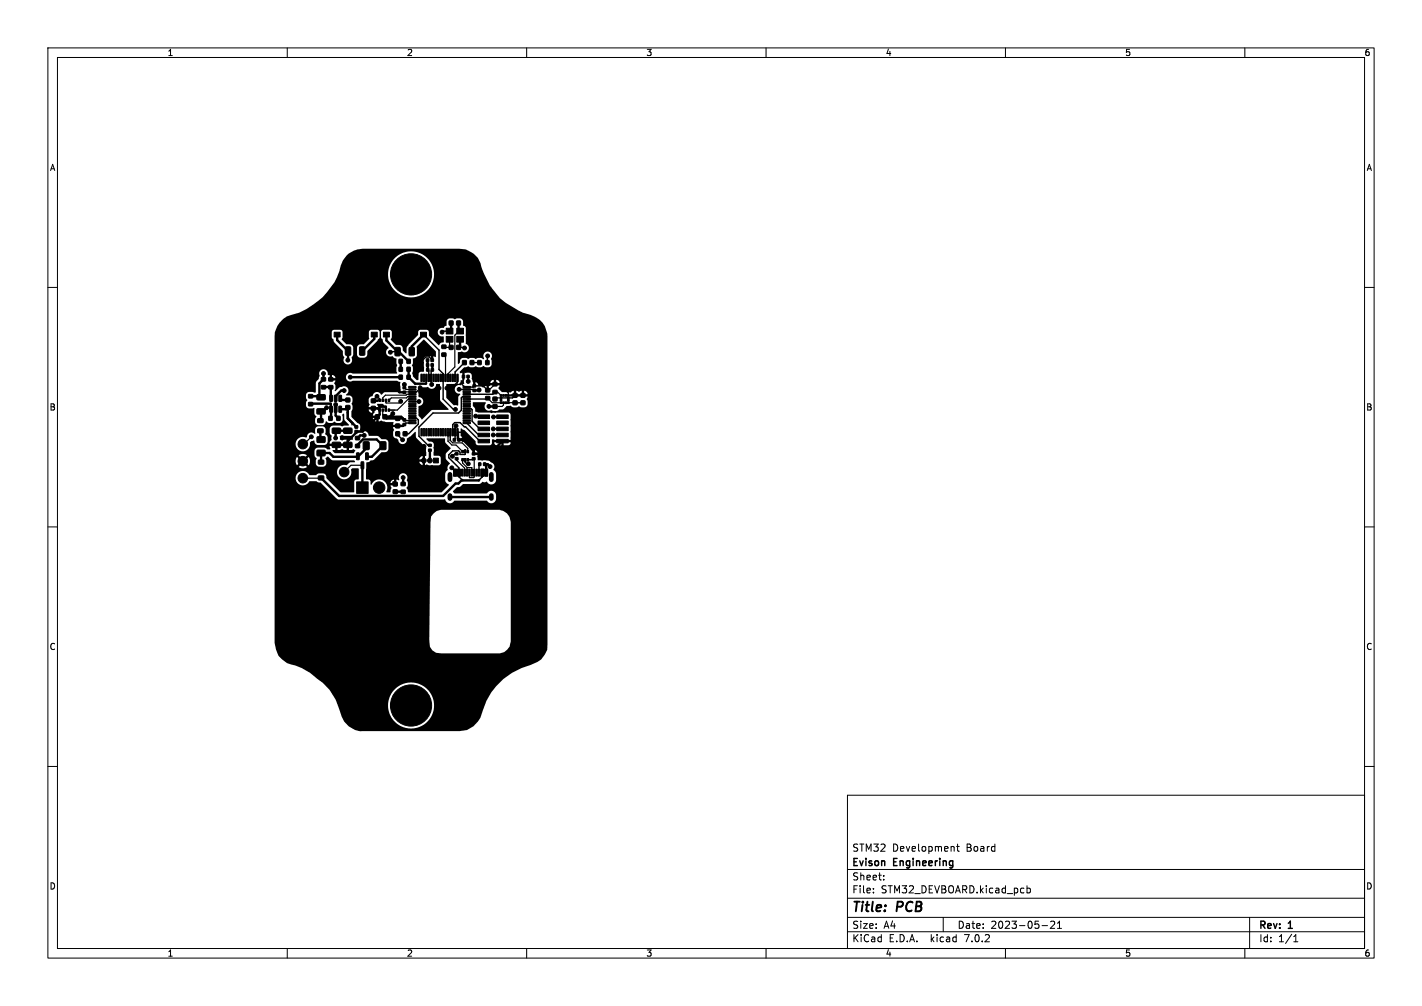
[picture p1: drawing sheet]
<svg xmlns="http://www.w3.org/2000/svg" width="297mm" height="210mm" viewBox="0 0 297 210" stroke-linecap="round" stroke-linejoin="round" font-family="sans-serif">
<defs><g id="words">
<g font-size="2.8">
<text x="178" y="190.8">Title:</text>
<text x="187.4" y="190.8">PCB</text>
</g>
<g font-size="2.1">
<text x="178" y="177.9">STM32</text>
<text x="186.4" y="177.9">Development</text>
<text x="201.8" y="177.9">Board</text>
<text x="178" y="183.9">Sheet:</text>
<text x="178" y="181.1">Evison</text>
<text x="186.7" y="181.1">Engineering</text>
<text x="178" y="186.6">File:</text>
<text x="184" y="186.6">STM32_DEVBOARD.kicad_pcb</text>
<text x="178" y="196.8">KiCad</text>
<text x="178" y="194">Size:</text>
<text x="184.6" y="194">A4</text>
<text x="185.6" y="196.8">E.D.A.</text>
<text x="194.4" y="196.8">kicad</text>
<text x="200" y="194">Date:</text>
<text x="201.5" y="196.8">7.0.2</text>
<text x="206.9" y="194">2023-05-21</text>
<text x="263" y="194.2">Rev:</text>
<text x="263" y="196.8">Id:</text>
<text x="267" y="196.8">1/1</text>
<text x="269.2" y="194.2">1</text>
</g>
<g font-size="1.8">
<text x="35" y="11.8">1</text>
<text x="85" y="11.8">2</text>
<text x="135" y="11.8">3</text>
<text x="185" y="11.8">4</text>
<text x="235" y="11.8">5</text>
<text x="285" y="11.8">6</text>
<text x="10.4" y="35.8">A</text>
<text x="285.4" y="35.8">A</text>
<text x="10.3" y="85.8">B</text>
<text x="285.3" y="85.8">B</text>
<text x="10.3" y="135.8">C</text>
<text x="285.3" y="135.8">C</text>
<text x="10.3" y="185.8">D</text>
<text x="285.3" y="185.8">D</text>
<text x="35" y="199.8">1</text>
<text x="85" y="199.8">2</text>
<text x="135" y="199.8">3</text>
<text x="185" y="199.8">4</text>
<text x="235" y="199.8">5</text>
<text x="285" y="199.8">6</text>
</g>
</g></defs>
<g fill="none" stroke="#000" stroke-width=".21">
<path d="M10 10h277v190h-277zM12 12h273v186h-273zM60 10v2M110 10v2M160 10v2M210 10v2M260 10v2M10 60h2M285 60h2M94 91.2v.7M96.6 94.2v.1M97.6 94.2l.1 .1"/>
<path d="M10 110h2M285 110h2M10 160h2M285 160h2M177 166h108v32h-108zM199.8 176.7h.6M200 176.2v1.3l.4 .2M60 198v2M110 198v2M160 198v2M177 194.5h108M177 191.5h108"/>
<path d="M177 187.5h108M177 181.5h108M182.4 186.3v.1M182.4 185.5v.1M184.6 183.6v.1M184.6 182.8v.1M197 191.5v3M210 198v2M214.5 184.9v1.5M214.5 185.5l.4-.1 .3 .3-.1 .6h-.6M217.6 193.2h1.2M219.4 192.4l.6-.1 .3 .4-.9 1.1h.9"/>
<path d="M220.9 193.8h.8M220.9 192.7l.4-.4v1.5M260 198v2M261 191.5v6.5M270.2 196.6h.9M270.2 195.5l.4-.4v1.5"/>
</g>
<g fill="#000" stroke="#000" stroke-width=".21">
<path d="M67.1 78.8h.9v.7h-.9zM68.7 78.8h.8v.7h-.8zM69.8 69.3h1.2v1.1h-1.2zM72.2 72.5l.8-.1 .2 .1 .1 1.4-.2 .3h-.7l-.3-.2zM75.1 72.5l.9-.1 .2 .1v1.4l-.1 .3h-.8l-.2-.2zM77.5 69.3h1.3v1.1h-1.3zM80.1 69.3h1.2v1.1h-1.2zM83.4 76.7h.6v.8h-.6zM82.5 72.6l.9-.1 .2 .2v1.4l-.1 .2h-.8l-.2-.1zM83.4 78.3h.6v.9h-.6zM83.4 75h.6v.9h-.6zM85 76.7h.7v.8h-.7z"/>
<path d="M85 78.3h.7v.9h-.7zM85 75h.7v.9h-.7zM85.5 72.6l.8-.1 .3 .2v1.4l-.2 .2h-.7l-.3-.1zM87.8 69.3h1.3v1.1h-1.3zM87.9 78.1l.3 .1-.1 1.5-.2-.1zM88.4 78.1l.3 .1-.1 1.5-.2-.1zM89.1 75.9h.4v.6h-.4zM89.1 76.9h.5v.6h-.5zM88.9 78.1l.3 .1-.1 1.5-.2-.1zM89.1 74.9h.5v.6h-.5zM89.4 78.1l.3 .1-.1 1.5-.2-.1zM90 75.9h.5v.6h-.5z"/>
<path d="M90.1 76.9h.4v.6h-.4zM89.9 78.1l.3 .1-.1 1.5-.2-.1zM90 74.9h.5v.6h-.5zM90.4 78.1l.3 .1-.1 1.5-.2-.1zM90.9 78.1l.3 .1-.1 1.5-.2-.1zM91.4 78.1l.3 .1-.1 1.5-.2-.1zM91.9 78.1l.3 .1-.1 1.5-.2-.1zM92.3 73.7h.8v.7h-.8zM92.3 72h.8v.7h-.8zM92.4 78.1l.3 .1-.1 1.5-.2-.1zM92.9 78.1l.3 .1-.1 1.5-.2-.1zM93.4 78.1l.3 .1-.1 1.5-.2-.1z"/>
<path d="M93.8 72.1h.8v.8h-.8zM93.9 78.1l.3 .1-.1 1.5-.2-.1zM93.2 68.5h1.4v1.2h-1.4zM93.2 70.2h1.4v1.2h-1.4zM94.4 78.1l.3 .1-.1 1.5-.2-.1zM93.8 67h.8v.8h-.8zM94.9 78.1l.3 .1-.1 1.5-.2-.1zM95.4 72.1h.8v.8h-.8zM95.4 78.1l.3 .1-.1 1.5-.2-.1zM95.4 67h.8v.8h-.8zM96.6 78.3h.4v.6h-.4zM95.4 68.5h1.4v1.2h-1.4z"/>
<path d="M95.4 70.2h1.4v1.2h-1.4zM96.6 75.3h.8v.8h-.8zM97.5 78.3h.5v.6h-.5zM98.2 75.3h.8v.8h-.8zM99.8 75.3h.7v.8h-.7zM101.4 75.3h.7v.8h-.7zM103 79.9h.8v.6h-.8zM64.5 84h.8v.7h-.8zM64.5 82.4h.8v.7h-.8zM66.2 85.4l1.6-.1 .2 .3-.1 .7-.2 .2-1.4-.1-.1-.2zM66.2 82.4h1.6l.2 .2-.1 .8-.2 .1h-1.4l-.1-.2zM66.4 89.6l1-.1 .1 .7-.2 .2h-.9l-.1-.2z"/>
<path d="M66.4 87.4h1l.1 .7-.2 .1h-.9l-.1-.2zM67.1 80.5h.9v.7h-.9zM66.5 96.1h1.1v.8h-1.1zM66.5 99.4h1.1v.8h-1.1zM66.3 91.2h1.5l.1 .2v.8l-.2 .2h-1.4l-.1-.3zM66.3 94h1.5l.1 .2v.8l-.2 .2h-1.4l-.1-.3zM68.9 82.5l.5 .1v1.2l-.5-.1zM68.9 84.8l.5 .1v1.2l-.5-.1zM68.7 80.5h.8v.7h-.8zM68.7 86.9h.7v.8h-.7zM69.4 92.4l1.6-.1 .2 .2-.1 .8-.2 .1h-1.4l-.1-.2zM69.4 89.4h1.6l.2 .2-.1 .7-.2 .2h-1.4l-.1-.3z"/>
<path d="M69.8 82.5l.6 .1-.1 1.2-.5-.1zM69.8 84.8l.6 .1-.1 1.2-.5-.1zM70.3 86.9h.7v.8h-.7zM70.8 82.5l.5 .1v1.2l-.5-.1zM70.8 84.8l.5 .1v1.2l-.5-.1zM71.8 92.4l1.6-.1 .1 .2v.8l-.2 .1h-1.4l-.2-.2zM71.8 89.4h1.6l.1 .2v.7l-.2 .2h-1.4l-.2-.3zM72.2 84.7h.9v.7h-.9zM72.2 83.1h.9v.8h-.9zM74.3 92.8h.8v.6h-.8zM74.3 91.1h.8v.7h-.8zM74.1 88.9h.6v.5h-.6z"/>
<path d="M74.1 89.8h.6v.5h-.6zM74.5 94.6h.5l-.1 1.4-.4-.1zM75.9 92.3h1.2v1.5h-1.2zM75.4 96.4l.6 .1-.1 1.4-.5-.1zM76.4 94.6h.5l-.1 1.4-.4-.1zM77.6 84.8h.8v.8h-.8zM77.6 83.3h.8v.8h-.8zM78.4 86.6h.8v.8h-.8zM79.4 92.3h1.2v1.5h-1.2zM79.1 83.3h.4v.5h-.4zM79.1 85.4h.4v.5h-.4zM80 86.6h.8v.8h-.8z"/>
<path d="M79.8 83.3h.3v.5h-.3zM79.8 85.4h.3v.5h-.3zM80.4 83.3h.4v.5h-.4zM80.4 85.4h.4v.5h-.4zM81.1 83.3h.3v.5h-.3zM81.1 85.4h.3v.5h-.3zM82.6 88.5h.9v.8h-.9zM82.6 87h.9v.7h-.9zM82.7 90.1h.7v.9h-.7zM84.2 88.4h.5v.5h-.5zM84.2 87.4h.5v.5h-.5zM84.2 81.6h.5v.5h-.5z"/>
<path d="M84.2 80.7h.5v.5h-.5zM84.2 90.1h.8v.9h-.8zM85.4 80.7h1.4l.1 .2-1.5 .1zM85.4 81.2h1.4l.1 .2-1.5 .1zM85.4 81.7h1.4l.1 .2-1.5 .1zM85.4 82.2h1.4l.1 .2-1.5 .1zM85.4 82.7h1.4l.1 .2-1.5 .1zM85.4 83.2h1.4l.1 .2-1.5 .1zM85.4 83.7h1.4l.1 .2-1.5 .1zM85.4 84.2h1.4l.1 .2-1.5 .1zM85.4 84.7h1.4l.1 .2-1.5 .1zM85.4 85.2h1.4l.1 .2-1.5 .1z"/>
<path d="M85.4 85.7h1.4l.1 .2-1.5 .1zM85.4 86.2h1.4l.1 .2-1.5 .1zM85.4 86.7h1.4l.1 .2-1.5 .1zM85.4 87.2h1.4l.1 .2-1.5 .1zM85.4 87.7h1.4l.1 .2-1.5 .1zM85.4 88.2h1.4l.1 .2-1.5 .1zM87.9 89.5h.3l-.1 1.5-.2-.1zM88.4 89.5h.3l-.1 1.5-.2-.1zM88.9 89.5h.3l-.1 1.5-.2-.1zM89.5 93.8h.6v.4h-.6zM89.5 92.7h.6v.5h-.6zM89.4 89.5h.3l-.1 1.5-.2-.1z"/>
<path d="M89.9 89.5h.3l-.1 1.5-.2-.1zM90.6 95.6h1v1h-1zM90.4 89.5h.3l-.1 1.5-.2-.1zM90.9 89.5h.3l-.1 1.5-.2-.1zM91.4 89.5h.3l-.1 1.5-.2-.1zM91.9 89.5h.3l-.1 1.5-.2-.1zM92.4 89.5h.3l-.1 1.5-.2-.1zM92.9 89.5h.3l-.1 1.5-.2-.1zM93.4 89.5h.3l-.1 1.5-.2-.1zM93.9 89.5h.3l-.1 1.5-.2-.1zM94.4 89.5h.3l-.1 1.5-.2-.1zM94.7 97.9h.6v1.5h-.6z"/>
<path d="M94.9 89.5h.3l-.1 1.5-.2-.1zM94.7 91.6h.4v.5h-.4zM95.1 95.5h.6v.5h-.6zM95.1 94.5h.6v.5h-.6zM95.5 97.9h.6v1.5h-.6zM95.4 89.5h.3l-.1 1.5-.2-.1zM95.6 91.6h.5v.5h-.5zM96.4 97.9h.3v1.5h-.3zM96.4 95.7h.4v.5h-.4zM96.4 94h.4v.5h-.4zM96.9 97.9h.3v1.5h-.3zM97 95.7h.3v.7h-.3z"/>
<path d="M97 93.9h.3v.6h-.3zM97.4 97.9h.3v1.5h-.3zM97.5 95.7h.4v.5h-.4zM97.5 94h.4v.5h-.4zM97.9 97.9h.3v1.5h-.3zM96.7 88.2h1.5l.1 .2-1.5 .1zM96.7 87.7h1.5l.1 .2-1.5 .1zM96.7 87.2h1.5l.1 .2-1.5 .1zM96.7 86.7h1.5l.1 .2-1.5 .1zM96.7 86.2h1.5l.1 .2-1.5 .1zM96.7 85.7h1.5l.1 .2-1.5 .1zM96.7 85.2h1.5l.1 .2-1.5 .1z"/>
<path d="M96.7 84.7h1.5l.1 .2-1.5 .1zM96.7 84.2h1.5l.1 .2-1.5 .1zM96.7 83.7h1.5l.1 .2-1.5 .1zM96.7 83.2h1.5l.1 .2-1.5 .1zM96.7 82.7h1.5l.1 .2-1.5 .1zM96.7 82.2h1.5l.1 .2-1.5 .1zM96.7 81.7h1.5l.1 .2-1.5 .1zM96.7 81.2h1.5l.1 .2-1.5 .1zM96.7 80.7h1.5l.1 .2-1.5 .1zM98.4 97.9h.3v1.5h-.3zM98.9 97.9h.3v1.5h-.3zM98.7 94.5h.5v.5h-.5z"/>
<path d="M98.7 95.5h.5v.5h-.5zM98.8 80.3h.5v.5h-.5zM98.8 81.3h.5v.4h-.5zM99.4 97.9h.3v1.5h-.3zM99.9 97.9h.3v1.5h-.3zM100 96.6h.4v.6h-.4zM100.4 97.9h.6v1.5h-.6zM101 96.6h.5v.6h-.5zM101.2 97.9h.6v1.5h-.6zM101.4 81.1h.9v.7h-.9zM101.4 82.8h.9v.7h-.9zM99.8 91.7h2.4v.7h-2.4z"/>
<path d="M99.8 90.4h2.4v.8h-2.4zM99.8 89.2h2.4v.7h-2.4zM99.8 87.9h2.4v.7h-2.4zM99.8 86.6h2.4v.8h-2.4zM103 82.9h.8v.8h-.8zM103 84.5h.8v.7h-.8zM103 81.5h.8v.7h-.8zM104.5 82.4h.3v.3h-.3zM104.5 82.9h.3v.3h-.3zM104.5 83.4h.3v.3h-.3zM104.5 83.9h.3v.3h-.3zM105 83.9h.3v.4h-.3z"/>
<path d="M105 82.4h.3v.3h-.3zM105.5 83.9h.3v.4h-.3zM105.5 82.4h.3v.3h-.3zM106 83.9h.4v.3h-.4zM106 83.4h.4v.3h-.4zM106 82.9h.4v.3h-.4zM106 82.4h.4v.3h-.4zM103.7 91.7h2.4v.7h-2.4zM103.7 90.4h2.4v.8h-2.4zM103.7 89.2h2.4v.7h-2.4zM103.7 87.9h2.4v.7h-2.4zM103.7 86.6h2.4v.8h-2.4z"/>
<path d="M107.2 82.2h.8v.7h-.8zM107.2 83.7h.8v.8h-.8zM108.8 82.2h.8v.7h-.8zM108.8 83.7h.8v.8h-.8zM74.5 100.6h2.4v2.4h-2.4zM82.1 102.3h.9v.7h-.9zM82.1 100.7h.9v.7h-.9zM83.8 100.7h.8v.7h-.8zM83.8 102.3h.8v.7h-.8z"/>
<circle cx="85.9" cy="57.3" r="4.3"/>
<circle cx="67.6" cy="78" r=".4"/>
<circle cx="72.6" cy="75.2" r=".4"/>
<circle cx="73.2" cy="78.7" r=".4"/>
<circle cx="81.5" cy="73.5" r=".4"/>
<circle cx="86.9" cy="78.2" r=".4"/>
<circle cx="92.3" cy="69.3" r=".4"/>
<circle cx="97" cy="72.6" r=".4"/>
<circle cx="97.8" cy="79.6" r=".4"/>
<circle cx="101.9" cy="74.3" r=".4"/>
<circle cx="63.2" cy="99.8" r="1"/>
<circle cx="63.2" cy="92.7" r="1"/>
<circle cx="63.2" cy="96.3" r="1"/>
<circle cx="65" cy="91.2" r=".4"/>
<circle cx="68.2" cy="85.1" r=".4"/>
<circle cx="70.1" cy="91.4" r=".4"/>
<circle cx="70.1" cy="84.5" r=".4"/>
<circle cx="71.9" cy="98.6" r="1"/>
<circle cx="71.9" cy="81.5" r=".4"/>
<circle cx="76.1" cy="90.9" r=".4"/>
<circle cx="78.7" cy="82.7" r=".4"/>
<circle cx="82" cy="86.3" r=".4"/>
<circle cx="83.7" cy="83.8" r=".4"/>
<circle cx="84.1" cy="91.8" r=".4"/>
<circle cx="84.2" cy="99.7" r=".4"/>
<circle cx="84.5" cy="80.3" r=".4"/>
<circle cx="87.5" cy="83.8" r=".4"/>
<circle cx="87.8" cy="81" r=".4"/>
<circle cx="88.5" cy="96.1" r=".5"/>
<circle cx="88.6" cy="93.2" r=".4"/>
<circle cx="89.8" cy="96.1" r=".5"/>
<circle cx="90.2" cy="80.3" r=".4"/>
<circle cx="91.7" cy="81" r=".4"/>
<circle cx="93.3" cy="81" r=".4"/>
<circle cx="94.4" cy="97.7" r=".4"/>
<circle cx="94.5" cy="95.3" r=".4"/>
<circle cx="95.1" cy="85.5" r=".4"/>
<circle cx="95.2" cy="88.9" r=".4"/>
<circle cx="95.9" cy="81.3" r=".4"/>
<circle cx="96.7" cy="91.8" r=".4"/>
<circle cx="97.8" cy="96.8" r=".4"/>
<circle cx="99.4" cy="86.9" r=".4"/>
<circle cx="100.1" cy="81.4" r=".4"/>
<circle cx="102.1" cy="84.8" r=".4"/>
<circle cx="102.4" cy="97.4" r=".4"/>
<circle cx="103" cy="89.5" r=".4"/>
<circle cx="103" cy="90.8" r=".4"/>
<circle cx="103.1" cy="87" r=".4"/>
<circle cx="79.2" cy="101.8" r="1.2"/>
<circle cx="85.9" cy="147.3" r="4.3"/>
</g>
<path d="M94 99v1.1M102.6 99v1.1M94 103.5v.6M102.6 103.5v.6" fill="none" stroke="#000" stroke-width="1"/>
<g fill="none" stroke="#000" stroke-width=".25">
<path d="M92.7 74l.4 .4v4.5M93.9 70.8v1.4l.3 .3h-1.4l-.1-.1M96.1 69.1h-.3l-.8 .9v6.6l-1.4 1.4v.9M65 91.2l-1.5 1.5h-.3M67.1 99.8h-3.9M75.7 97.1h-2.4l-1.4 1.5M78 85.4h1l.3 .2M79.3 83.6h-1.1l-.2 .2M79.9 85.6v1l.5 .4M80.6 83.6l.1 .5h2.6l.4-.3M84.5 80.9l.3 .4h1.3M86.1 81.8l-1.6 .1"/>
<path d="M86.1 82.8h-1l-.2 .3h-3.2l-.5 .5M86.1 82.3h-1.1l-.2 .2h-4.3l-.6 .6v.5M86.1 83.3h-.8l-2.3 2.3h-1.8M86.1 83.8h1.4M93.6 90.2v1.9l.8 .8h.9l1.3 1.4M94 91.9l.6 .6h1.9l1.2 1.1v.7M94 90.3v1.6M94.1 91.9h-.1M94.4 97.7l.6 .6v.4M95.4 94.7h-.4l-.5 .6M95.4 95.8v.3l1.6 1.6v1M96.6 96v.7l1 .9"/>
<path d="M97.2 96v.5l.3 .3h.3M97.6 97.6l-.1 1.1M97.6 97.6h.9v1.1M97.7 96h.1M98.9 95.8l.1 .1v3.7l-.1 .1h-.9v-1M101.9 81.5h.2l1.3-1.3h.9l1.9 1.8v.6h1.3M101.9 83.1l.9 1h1.8M103.4 81.9h.5l.7 .7M104.6 83.1h-1l-.2 .2M104.6 84.1h.1M106.2 83.6v.5M106.2 84.1h.1"/>
<path d="M107.5 84.1h-2.3v.5l-.3 .2h-1.5M107.5 84.1h.1M107.6 82.5l-.1 .1"/>
</g>
<g fill="none" stroke="#000" stroke-width=".5">
<path d="M67.6 78v1.2l-.9 .8v2.6M70.4 69.9v1.1l2.3 2.3-.1 1.9M73.2 78.7h10.5M78.2 69.9v.9l-2.6 2.5M80.7 69.9v1.2l4.6 4.3M83.7 75.4v1.7M85.3 77.1v1.6l1.4 1.4 2.3-.1M88.5 69.9l-2.5 2.4v1.1M89.3 75.2v2M90.3 76.2v1M94.2 67.4v1.4l-.3 .3M95.8 67.4v1.4l.3 .3"/>
<path d="M96.1 70.8v1.4l-.3 .3M64.9 82.7h1.9M64.9 84.4l4.2-.1 .1 2.9-.2 .1M66.6 82.5l.5 .4M66.9 89.9v1.7l.2 .2M67.1 94.6v1.9M67.1 99.8l3.7 3.7h21.8l2.6-2.6h.6l.7-.7h3.6M67.1 94.6h.1M67.6 80.8h1.5l.1 2.4M68.2 85.1l-.8 .8h-.3v1.8l-.2 .1M70.1 84.5v2.3l.6 .5M71.1 85.4h1.2l.3-.3v2.3l1.8 1.7"/>
<path d="M71.1 83.2l.3 .3h1.2M71.9 81.5h-.6l-1.2 1.2v.5M72.6 89.9h-2.5v1.5M74.7 93.1v-.2l1.1-1.2h2.9l1.3 1.3-2.3 2.4h-1.1M75.7 97.1v4.7M76.1 90.9h-.9l-.5 .6M76.5 93v.6l-1.8 1.8h-5.1l-.8-.8h-1.7M76.6 93v.1M78 85.2h.9l.4 .4M80.6 85.6v-.7h-1.3v1.6l-3.6 3.6h-1.3v.2l-1.8 1.8v.8h-2.5M82 86.3l-.6 .7M83.1 81.5l.3 .4h1.1"/>
<path d="M84.2 87.4h-3.5l-.3-.4h3.4l.7 .7M84.2 99.7v1.3M84.5 88.6l-.3 .3h-1.1M84.5 80.3v.6M88.6 93.2h-.1M89.8 94v2.1M95.7 90.2v1.4l.2 .2h.8l2.2 2.2v.7h3.4l2.6-2.6M95.8 98.7l.1 .8M100.1 81.4l-1 .1M100.7 98.7l-.1 .8M102.1 84.8h.1M102.1 84.8h1.3"/>
<path d="M102.4 97.4l-.5-.5h-.7l.3 .3v1.5M82.2 100.7l.3 .4M82.5 102.6l1.7 .1M94 103.8h8.6"/>
</g>
<g fill="none" stroke="#000" stroke-width=".3">
<path d="M83 73.4h-1.3l-.2 .1M88.5 69.9l3.2 3.2v4l.9 .9v5.3l2.1 2.2h.4M89.1 78.9l-.1 1.1M89.3 77.2l.3 .2v1.5M90.3 75.2l-.6-.7h-.7l-2 2M90.3 77.2l-.2 .3v2.6l.1 .2M93.9 69.1h-1.4l-.2 .2M95.6 78.9v.9l-1.3 1.2h-1M95.8 72.5h1.1l.1 .1M97 75.7l-1.9 1.9v1.3M97.8 78.6v1M98.6 75.7h1.5"/>
<path d="M101.9 74.3l-.1 1.4M74.8 93l-.1 .1M79.3 83.6v-.3l-.6-.6-.7 .8v.2M81.5 88.9h1.6M83.1 90.6v.2l1 1M84.5 87.7l.1 .1h1.5M86.1 88.3h-1.3l-.3 .3M86.1 87.3h.9l.4 .4v.8l-2 2.1h-.8M87.8 81l-.8 .8h-.9M91.7 81h.1M94.6 90.2v-1.6l.4-.4h1.1l.9 .9h.2l3 3h.8M95.2 88.9l-.1 .2v2.6l-.2 .1"/>
<path d="M95.6 90.2v1.3l.3 .3M95.9 81.3h3l.2 .2M96.5 80.3l.6 .5h1.7l.3-.3h1.8l1 1M97.2 94.2l-.1 .7h-1v-.5l-.3-.3h-1.2l-.9 .8v.7l2.1 2.1v1.8l.7 .7M97.5 85.3h.9l.2 .2v2.4l1.6 1.6h.8M97.5 88.3l2.5 2.5h1M97.5 82.8h-.9l-.2 .3v2.5l-.6 .6h-5.4l-2.9 3v1.9l1.9 1.9h.4M98.9 95.8l-.2 .2h-1M99.4 86.9l.1 .1h1.5M100.2 96.9l-.2 .2v1.6M100.7 98.7v.8l-.6 .7M101.9 83.1l-.2 .2h-4.2"/>
<path d="M103 89.5h1.9M103 90.8h1.9M103.4 81.9l-.5 .4h-5.4M104.9 87h-1.8M107.6 84.1h1.5M109.1 82.5h-1.5l-.6 .6h-2.4"/>
</g>
<path d="M59.2 66.6l.7-.6a15.6 15.6 0 0 0 10.7-8.7h10.4a4.8 4.8 0 0 0 7.1 4.2 4.8 4.8 0 0 0 .4-8.2 4.8 4.8 0 0 0-7.4 3.5l-.1 .5h-10.4l.5-1.8a4.8 4.8 0 0 1 4.6-3.6h20.2a3.6 3.6 0 0 1 2.4 .7l.8 .5a3.9 3.9 0 0 1 1.5 2.8l.8 1.8a12.8 12.8 0 0 0 6.8 7.1l1 .5 2.3 .7 1.3 .8 1 1.3 .5 1.5 .1 64.6a4.4 4.4 0 0 1-3.6 4.6 14.6 14.6 0 0 0-7.2 4.5 15.3 15.3 0 0 0-3.3 6.6 5 5 0 0 1-4.3 2.7l-20.8 .1a4.6 4.6 0 0 1-2.3-1.1l-.2-.1a8.5 8.5 0 0 1-2.1-4.2h10.4l.1 .4a4.8 4.8 0 0 0 7.4 3.6 4.8 4.8 0 0 0-.4-8.3 4.8 4.8 0 0 0-7.1 4.3h-10.4l-.5-1.2a10 10 0 0 0-3.8-4.4 12 12 0 0 0-4.6-2.8 5.7 5.7 0 0 1-2.8-1.2 4 4 0 0 1-1.4-2.7l-.1-1.4h32.3l.1 1.4a2.23 2.23 0 0 0 2.4 1.4h12.2l.9-.3a2.78 2.78 0 0 0 1.4-2.2v-24.9l-.3-1a2.84 2.84 0 0 0-2-1.6h-12.3l-.9 .3a2.09 2.09 0 0 0-1.3 2.3l-.2 24.6h-32.3v-33.8h4.3l.1 .3a1.56 1.56 0 0 0 1.3 1.2 1.56 1.56 0 0 0 1.6-.9h1.4l.9 .3 3.3 3.3 .4 .3 22.2-.1a1.1 1.1 0 0 0 .9 .9 1.1 1.1 0 0 0 1.1-.6h6.8a1.01 1.01 0 0 0 1.1 .5 1.01 1.01 0 0 0 .8-.8v-.9a1.06 1.06 0 0 0-.9-.8 1.06 1.06 0 0 0-1.1 .5h-6.7l-.3-.4 .8-.9 .7-.1 .6-.6h3.5l.6-.4 .4 .1 .4-.2a1.06 1.06 0 0 0 1.1 .6 1.06 1.06 0 0 0 .9-.9v-1.4l-.5-.7a1.1 1.1 0 0 0-.7-1.7l-.9-.3-.8 .1-.9-.1-.1-1.1h-.9l-.1-.1v-.9h.5v.5h.5l-.1-.3-.4-.2h-.8l-.2-.8-1.3-1.3-1.1-.1v-.2h.8l-.4-.6v-.6h-.4l-.1-.2 .5-.1 .1-.7 .7 .4 2.3 2.3 .1 .6 .3 .2h2.7l.3-.2v-.4h.5a.52 .52 0 0 0 .5 .6h1v-.6h.5v.6h1a.52 .52 0 0 0 .4-.6h-3.9v-.5l.2-.1 .3 .1h3.4v-5.2l-.1-.3-.3-.2-3.6 .1-.3-.1h-2.5a.44 .44 0 0 1-.5-.5l-.1-.4-.4-.5v-.7h2.4l.3 .1a.97 .97 0 0 0-.1 1.3 .97 .97 0 0 0 1.3 .2l1 .2 .6-.3h.7l.8-.7 .2-.1h.6l.6 .3h.9a.43 .43 0 0 1 .7 0l1.1-.1 .3-.4v-.8a.76 .76 0 0 1 0-.9h-3.5l-.4-.2 .3-.3h.7v-.7h.5v.7h1.2v-.7h.5v.7h.7a.71 .71 0 0 0-.7-.7h-.7a.78 .78 0 0 1-1 0h-.6l-.5 .3-.5 .1-1.4-.1-.7-.8 .3-.6h-2l-.3 .1v1l-.4 .1-.1-.2v-.9l-.7 .3-.4-.3-.6-.1-.2-.5h3.4v-.7h.5v.7l.8-.1a.69 .69 0 0 0-.8-.6h-.5a.69 .69 0 0 0-.7 .7h-2.7l-.4-.2v.9l-.4-.1-.5-2.6-.4-.2h-.9l-.1 2.3-.7 .3a.96 .96 0 0 0-1.3 .8 .96 .96 0 0 0 1.1 1l-.4 .8v1.6h-.9l-1.6-1.6v-2.7l.1-.2 2.1 .1 .2-.2 .1 .2 .2-.1 .2-.2 .1-.5h.4v-1.6a.29 .29 0 0 1-.4 .1 .29 .29 0 0 1-.2-.3l.9-.9h.5a.71 .71 0 0 1 .9 0l.8-.1a.57 .57 0 0 1 .8 .1l.7-.1a.36 .36 0 0 1 .4-.2 .36 .36 0 0 1 .3 .2l.7 .1a.69 .69 0 0 0 .7-.7l-.1-1a.96 .96 0 0 0-.1-1.3 .96 .96 0 0 0-1.3-.1 .96 .96 0 0 0-.1 1.3l-.6-.2-.8 .1a.59 .59 0 0 1-.9-.1h-.6l-.4 .2-.4-.2h-.7a.82 .82 0 0 0-.7 1l-.4 .2v-2.3l.8-.2a.97 .97 0 0 0 1.4-.4 .97 .97 0 0 0-.6-1.3l.1-3.3-.1-.2-.5-.2v-.9a.72 .72 0 0 0-.7-.6h-.6a.73 .73 0 0 1-.9 0h-.6a.72 .72 0 0 0-.6 .6v.8l-.5 .3-.1 .2a.95 .95 0 0 0-1.3 1 .95 .95 0 0 0 1.3 .9v1.1l-.6 .1-.5 .6-2-2-.2-1.1-.3-.2-1.4 .1-.3 .2-.1 .8-2.3 2.5-.1 1.3h-.2l-.6-.6a.85 .85 0 0 0-.7-1.1h-.7l-1.1-1.1 .2-.5v-1.1l-.1-.3-.3-.2-1.4 .1-.4 .3v1.3l.3 .3 .2 .7 1.1 1.1a1 1 0 0 0-.5 1.3 1 1 0 0 0 1.4 .5l.7 .5 .1 3.1h-9.2a.92 .92 0 0 0-1.5 .7 .92 .92 0 0 0 1.5 .8h9.2l.7 .3-.1 .5 .2 1.1-.1 .5h-3.2l-.8 .5a1 1 0 0 0-1.1-.5 1 1 0 0 0-.8 .8 .72 .72 0 0 0-.7 .7v.7a.76 .76 0 0 1 0 .9l1.2 .1v1l-.3 .7h1.1l.1 1.2a1.27 1.27 0 0 1 1.3 0l1.7 .1 .1 .2-.1 .4h1.2l-.1 .5h-1.1v.1a.72 .72 0 0 1 0 1v.5a.79 .79 0 0 0 .8 .8l.3 .3a.94 .94 0 0 0 1.1 .8 .94 .94 0 0 0 .7-1.2l.8-.4 .8-.9h.2l.2 1.3 2 2v1.6l-.2 .1-.1 .7a.33 .33 0 0 0-.4 0 .33 .33 0 0 0 0 .5 .33 .33 0 0 0 .5-.1v.8l.3-.2 .7 .2h1.8l.3-.1 .2-.3-.1-1.3-.3-.3h-1.1v-2.5l-.4-.4h-.7l-.4-.6 3.7-.1 .1 .1 .1 .8 1.1 1.2-.9 1-.1 .3v.9l.8 .9v.2a1.15 1.15 0 0 0-.4 1.3l-.5 .5v1.5l.2 .5 .6 .6-1.6 1.5h-7l-.3-.9 .3-.6v-.6l-.2-.3a.98 .98 0 0 0-.2-1.3 .98 .98 0 0 0-1.2-.1 1.11 1.11 0 0 0-.2 1.2l-.6-.1-.1 1.2h-1.1v.1a.71 .71 0 0 1 0 1l-.1 .4h-.8a2.14 2.14 0 0 0-.1-2h1.7l-.1-.7a.71 .71 0 0 0-.6 .7 1.65 1.65 0 0 1-1.6-.5 1.84 1.84 0 0 0-2.5 .9l-.3-1-.8-.2 .2-3.5 .5-.1h10.4l.3 .4 .5 .3v-.7h-11.2l.3-.3 .8-.2h10.1v-.7l-.5 .2-.3 .5h-9.3l1.5-1.5h.7a.74 .74 0 0 0 .7-.7v-1.4l-.2-.5-1.2-.1-.8-.7-1.9-.1a.93 .93 0 0 0-1.5-.8l-.8 .2h-.5v-.4l1-.1v-.9l-.2-.4-1.4-1.2h4.3a.71 .71 0 0 0 .7 .7v-.7h-5l-.2-.3v-1.1l.2-.4h3.4a.71 .71 0 0 0 .7 .7v-.7h-4.1v-.8l-.2-.4 .2-.4v-.7a.72 .72 0 0 0-.7-.6l-.6-.1v-.2l.2-.1a.97 .97 0 0 0 0-1.3 .97 .97 0 0 0-1.3-.1l-.4 .1-.7 .7h-.2l.2-1-.3-.6 .3-.6h-1.2l-.1-1.1h.5v.6h.8a.69 .69 0 0 0-.8-.6h-.8a1 1 0 0 0-.5-1 1 1 0 0 0-1.2 .1l-.1 .6 .1 .5-.2 .6-.6 .9-.1 1.9-1.4-.1-.3 .2-.3 .4 .1 .8a.37 .37 0 0 1 .2 .3 .37 .37 0 0 1-.2 .4l-.1 .8 .3 .4 .3 .2 1.2-.1v1.2l.4 .6-.3 .4v.7a.71 .71 0 0 0 .7 .6h.8a.92 .92 0 0 0 .8-.8l.6 .4h.7a.59 .59 0 0 1 .9 0h.7l.4-.3 .2-1a.36 .36 0 0 1-.1-.4 .36 .36 0 0 1 .3-.2l.2 1.3 .9 1-.1 .1h-.9a.82 .82 0 0 1-.9 0h-1.4a.74 .74 0 0 0-.7 .7v.9a1.22 1.22 0 0 1 .2 1.5l-.2 .7h3.5v-.8h-.5a.58 .58 0 0 1-.9-.2 .58 .58 0 0 1 .5-.8l.4 .2h1.8v.8h-.8v2.1l.9-.1 .4 .3-.4 .5h-3.8l-.6-.5 .2-.2h.4v-.8h.5v.8h.5a.77 .77 0 0 1 .9 0h.5v-.8h-3.5l.1 .6-.1 .1h-.6l-.5-.3-1.4-.1a.74 .74 0 0 0-.7 .7v1l.4 .6-.1 1a.72 .72 0 0 0 .6 .7h1l.4-.3 .2-.9-.2-.5 .4-.4 1.1 .8h4.4l.3 .3-.2 .1h-.9l-.7 .6a1.54 1.54 0 0 0-2 1.4 1.54 1.54 0 0 0 1.8 1.6 1.54 1.54 0 0 0 1.1-2.1l.3-.2h1.2l.1 .2v2l-.7 .1-.2 .4-.1 2.3h-2.8l-2.9-3a.76 .76 0 0 0-.7-1h-1l-.5 .4h-1.4a1.52 1.52 0 0 0-1.7-.8 1.52 1.52 0 0 0-1.2 1.4h-4.3v-2.3h5a1.49 1.49 0 0 0 1.7 0l-.9-.9-.8 .9h-5v-1.2h4.3l.3 .8 .9-.8h.7l.9 .8a1.48 1.48 0 0 0 0-1.7l-.9 .9h-.7l-.9-.9-.3 .9h-4.3v-1.3h5l.8 .9 .9-.9a1.48 1.48 0 0 0-1.7 0h-5v-2.3h4.3l.1 .3a1.53 1.53 0 0 0 1.8 1.2 1.53 1.53 0 0 0 1.2-1.9l.7-.4 .2 .3a.74 .74 0 0 0 .7 .7l1.6-.1 .3-.2 .1-.4v-1.1l-.5-.5v-1.2l-.5-.4h-.9a.71 .71 0 0 0-.7 .7l.1 .8-.2 .1a1.01 1.01 0 0 0-1.1-.2 1.01 1.01 0 0 0-.6 .9 1.6 1.6 0 0 0-2.3 1.4h-4.3v-22.3h11.9l.3 .4 .2 .7 1.8 1.7v.9l.3 .5a.94 .94 0 0 0 .7 1.5 .94 .94 0 0 0 .8-1.5l.4-.6h.8l.1 .4 .5 .3h.9l.3-.2 .3-.4v-.9l2.5-2.6v-1.5l-.4-.3-1.5 .1-.3 .4 .1 1.4-1.1 1.1-.7 .1a.74 .74 0 0 0-.7 .7v1.4h-.8v-1.5a.74 .74 0 0 0-.7-.6h-.8l-.9-1 .1-.5v-1.2l-.4-.4h-1.4l-.3 .2-.1 .3v1.1h-11.9v-1.1l.5-1.2zM88.4 70.9h.2l2.4 2.4v1.1l-.1 .1-.4-.1v.9l-.1 .1-.3-.1-.1-.9h-.9l-.5 .2-.1 .3 .1 2.6-.4 .1a.6 .6 0 0 0-.8 .5v1.2h-.4l-.7-.7-.2-.6 .1-1.2-.2-.6 .2-.4v-.9l.1-.1a.74 .74 0 0 0 .8-.7l-.1-1.7zM72.4 84.9h.5l.1 2.4 .9 1-.4 .5-1.1-1.4zM78.8 84.3h1.1l.4 .5-.8 .1-.3 .2-.4-.6zM78.5 82.5l.5-.1 .1 .4-.4 .1-.3-.2zM77.7 83.5l1.4-.1 .2 .2-.4 .3h-1zM87.4 80.9l1.9-.1a1.21 1.21 0 0 0 1.6 0l.3-.6h.7v3.3l1.8 1.9v.1l-3.5 .1-2.1 2-.7-.8v-1.8a.29 .29 0 0 1 .1-.3 .29 .29 0 0 1 .3 0 .95 .95 0 0 0 .6-1.1 .95 .95 0 0 0-1-.8v-.8l-.1-.2 .1-.1z" fill="#000"/>
<use href="#words"/>
</svg>
